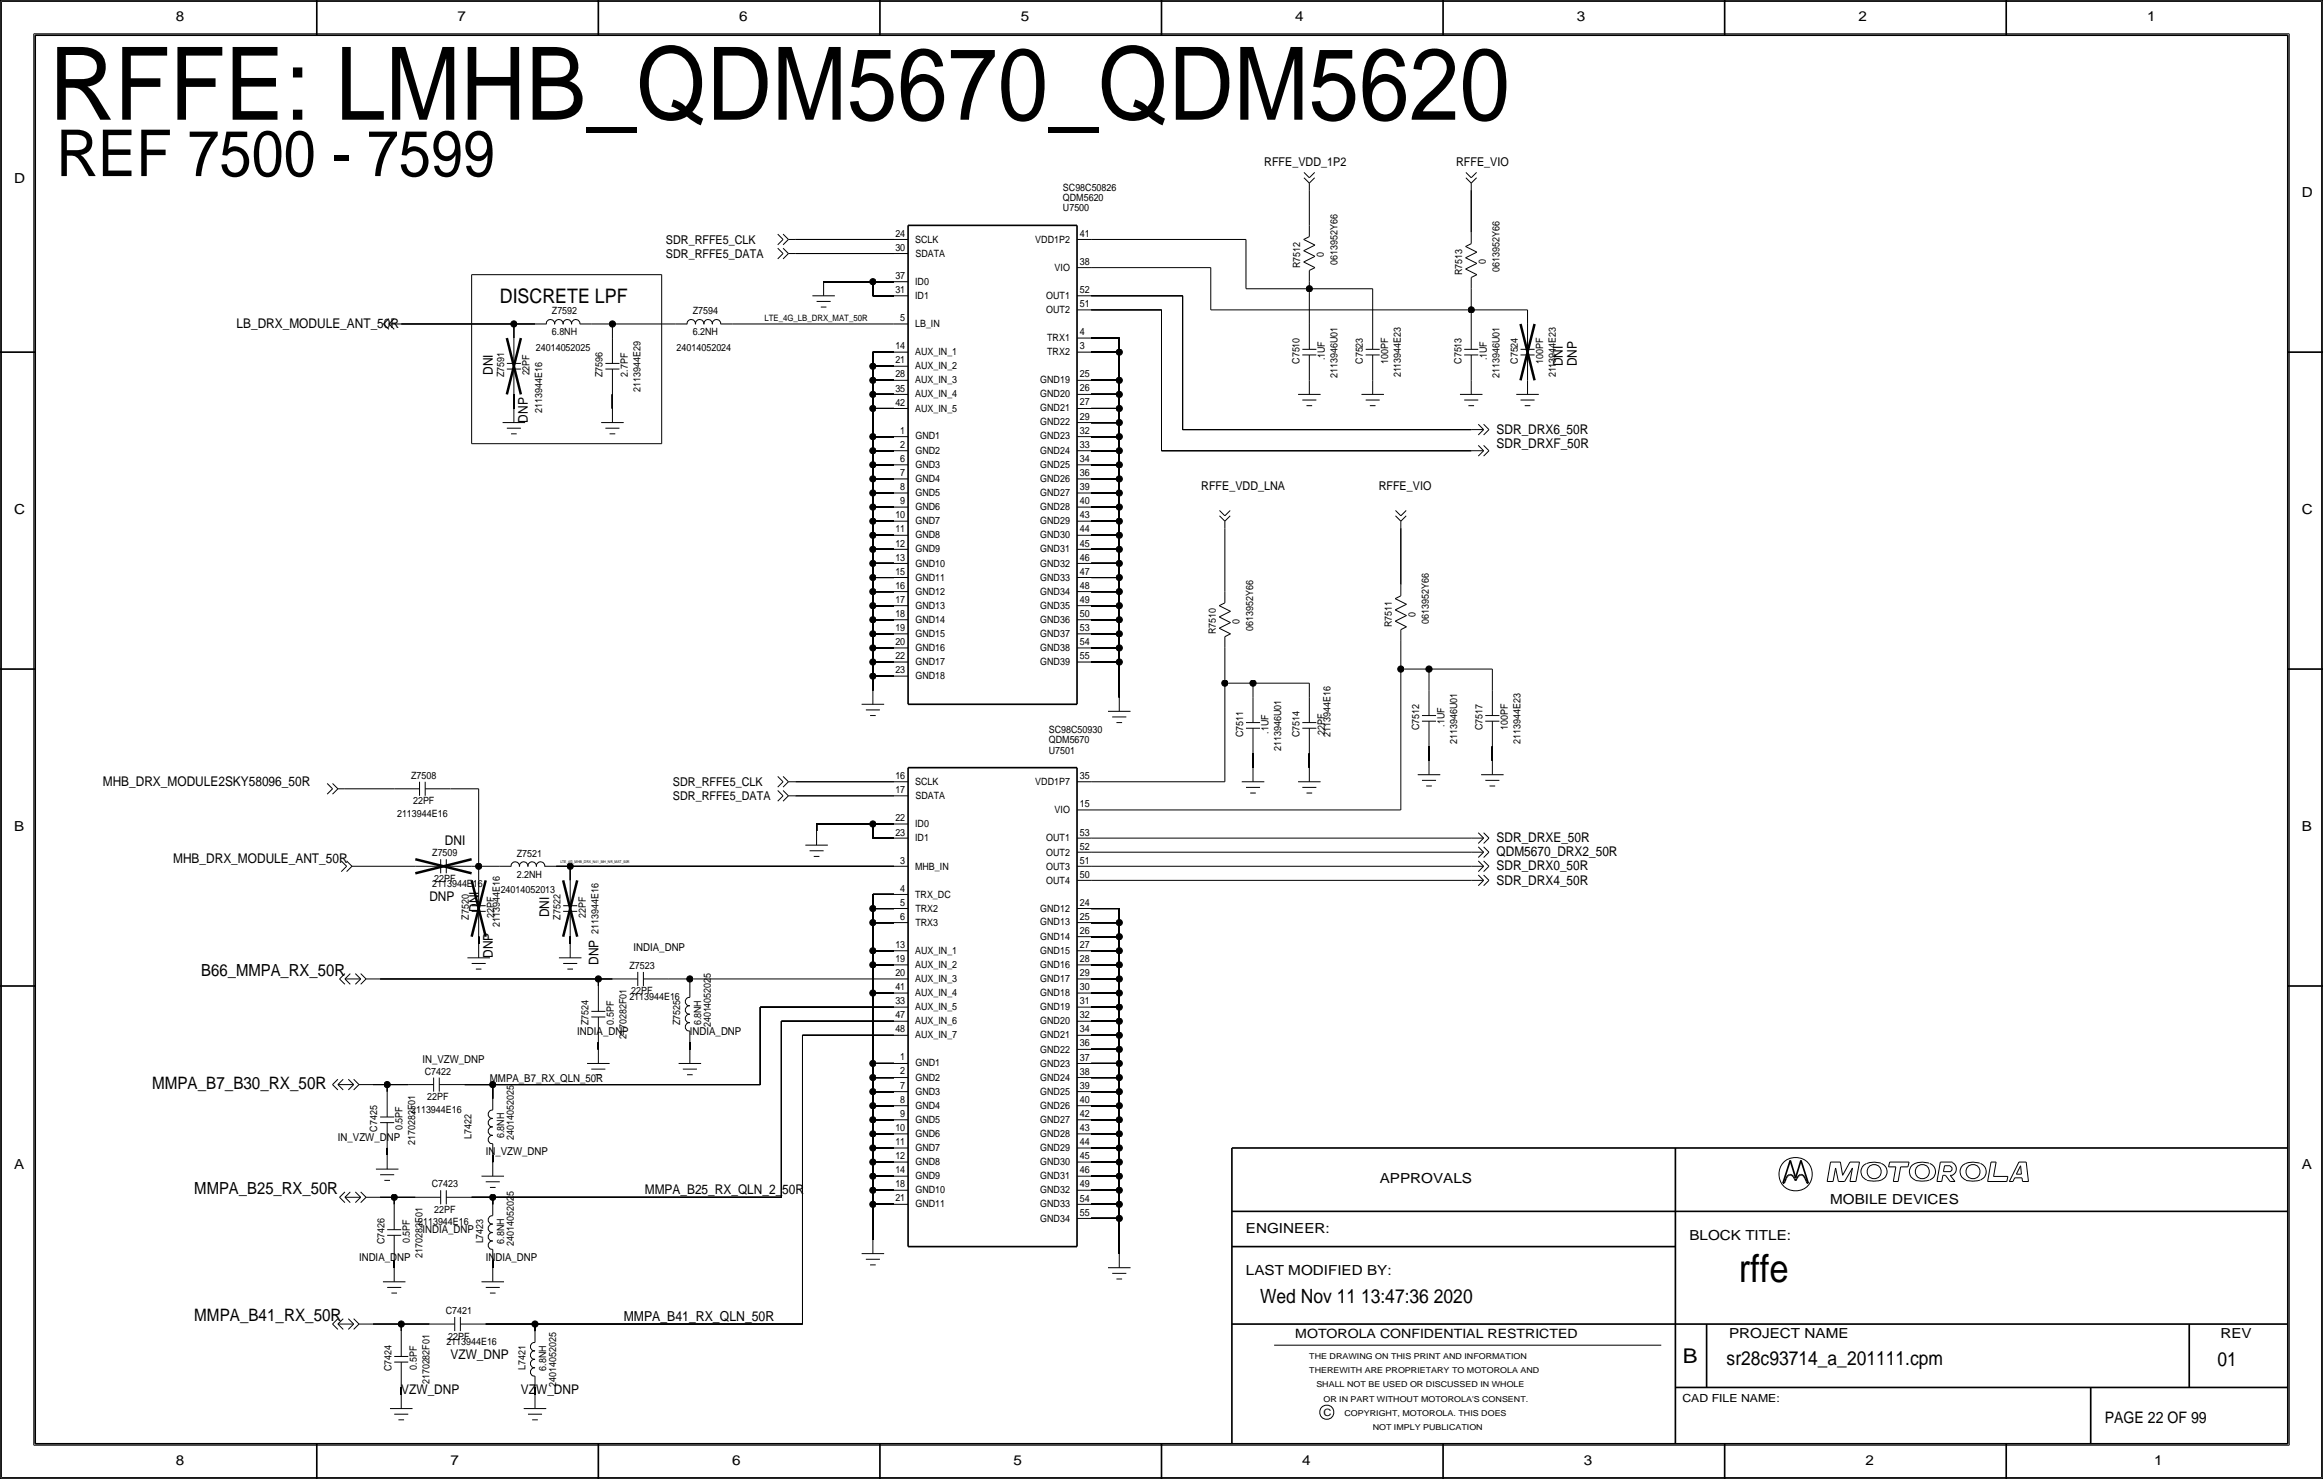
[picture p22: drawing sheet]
<svg xmlns="http://www.w3.org/2000/svg" width="419mm" height="267mm" viewBox="0 0 419 267" stroke-linecap="round" stroke-linejoin="round" font-family="sans-serif">
<defs><g id="words">
<text font-size="18.3" x="8.9" y="21.6">RFFE: LMHB_QDM5670_QDM5620</text>
<text font-size="11.7" x="10.2" y="31.8">REF 7500 - 7599</text>
<text font-size="7" x="313.7" y="231.1">rffe</text>
<text font-size="3.7" x="303.6" y="245.7">B</text>
<text font-size="3.6" x="90.2" y="54.6">DISCRETE LPF</text>
<g font-size="3.5">
<text x="227.3" y="234.9">Wed Nov 11 13:47:36 2020</text>
<text x="311.5" y="246.2">sr28c93714_a_201111.cpm</text>
<text x="400" y="246.4">01</text>
</g>
<g font-size="3.1">
<text x="27.4" y="196.3">MMPA_B7_B30_RX_50R</text>
<text x="35.1" y="238.3">MMPA_B41_RX_50R</text>
</g>
<g font-size="3">
<text x="36.3" y="176">B66_MMPA_RX_50R</text>
<text x="35.1" y="215.4">MMPA_B25_RX_50R</text>
</g>
<text font-size="2.9" x="379.7" y="256.5">PAGE 22 OF 99</text>
<g font-size="2.5">
<text x="31.7" y="3.8">8</text>
<text x="82.6" y="3.8">7</text>
<text x="133.3" y="3.8">6</text>
<text x="184.1" y="3.8">5</text>
<text x="233.7" y="3.8">4</text>
<text x="284.5" y="3.8">3</text>
<text x="335.3" y="3.8">2</text>
<text x="387.3" y="3.8">1</text>
<text x="2.5" y="33">D</text>
<text x="415.3" y="35.6">D</text>
<text x="2.5" y="92.7">C</text>
<text x="415.3" y="92.7">C</text>
<text x="2.5" y="149.9">B</text>
<text x="415.3" y="149.9">B</text>
<text x="2.5" y="210.8">A</text>
<text x="248.9" y="213.4">APPROVALS</text>
<text x="415.3" y="210.8">A</text>
<text x="330.2" y="217.2">MOBILE DEVICES</text>
<text x="224.8" y="222.2">ENGINEER:</text>
<text x="304.8" y="223.5">BLOCK TITLE:</text>
<text x="224.8" y="229.9">LAST MODIFIED BY:</text>
<text x="112.5" y="238.3">MMPA_B41_RX_QLN_50R</text>
<text x="312" y="241.2">PROJECT NAME</text>
<text x="400.6" y="241.3">REV</text>
<text x="31.7" y="264.2">8</text>
<text x="81.3" y="264.2">7</text>
<text x="132.1" y="264.2">6</text>
<text x="182.9" y="264.2">5</text>
<text x="234.9" y="264.2">4</text>
<text x="285.8" y="264.2">3</text>
<text x="336.5" y="264.2">2</text>
<text x="388.6" y="264.2">1</text>
</g>
<g font-size="2.4">
<text x="42.7" y="59.2">LB_DRX_MODULE_ANT_50R</text>
<text x="88.9" y="67.6" transform="rotate(-90 88.9 67.6)">DNI</text>
<text x="281.9" y="66" transform="rotate(-90 281.9 66)">DNI</text>
<text x="284.5" y="66" transform="rotate(-90 284.5 66)">DNP</text>
<text x="95.2" y="76.2" transform="rotate(-90 95.2 76.2)">DNP</text>
<text x="270" y="80.8">SDR_DRXF_50R</text>
<text x="270" y="78.2">SDR_DRX6_50R</text>
<text x="18.5" y="141.7">MHB_DRX_MODULE2SKY58096_50R</text>
<text x="31.2" y="155.7">MHB_DRX_MODULE_ANT_50R</text>
<text x="80.3" y="152.4">DNI</text>
<text x="270" y="154.4">QDM5670_DRX2_50R</text>
<text x="270" y="151.9">SDR_DRXE_50R</text>
<text x="270" y="159.5">SDR_DRX4_50R</text>
<text x="270" y="157">SDR_DRX0_50R</text>
<text x="77.5" y="162.6">DNP</text>
<text x="86.4" y="164.4" transform="rotate(-90 86.4 164.4)">DNI</text>
<text x="99.1" y="165.4" transform="rotate(-90 99.1 165.4)">DNI</text>
<text x="88.9" y="172.7" transform="rotate(-90 88.9 172.7)">DNP</text>
<text x="107.9" y="174" transform="rotate(-90 107.9 174)">DNP</text>
<text x="116.3" y="215.4">MMPA_B25_RX_QLN_2_50R</text>
<text x="81.3" y="245.1">VZW_DNP</text>
<text x="72.4" y="251.5">VZW_DNP</text>
<text x="94" y="251.5">VZW_DNP</text>
</g>
<text font-size="2.3" x="233.7" y="241.3">MOTOROLA CONFIDENTIAL RESTRICTED</text>
<g font-size="2.2">
<text x="228.1" y="30">RFFE_VDD_1P2</text>
<text x="262.7" y="30">RFFE_VIO</text>
<text x="120.1" y="46.5">SDR_RFFE5_DATA</text>
<text x="120.1" y="43.9">SDR_RFFE5_CLK</text>
<text x="216.7" y="88.4">RFFE_VDD_LNA</text>
<text x="248.7" y="88.4">RFFE_VIO</text>
<text x="121.4" y="141.7">SDR_RFFE5_CLK</text>
<text x="121.4" y="144.3">SDR_RFFE5_DATA</text>
</g>
<g font-size="2">
<text x="114.3" y="171.4">INDIA_DNP</text>
<text x="76.2" y="191.8">IN_VZW_DNP</text>
<text x="104.1" y="186.7">INDIA_DNP</text>
<text x="124.5" y="186.7">INDIA_DNP</text>
<text x="88.4" y="195.1">MMPA_B7_RX_QLN_50R</text>
<text x="61" y="205.7">IN_VZW_DNP</text>
<text x="87.6" y="208.3">IN_VZW_DNP</text>
<text x="64.8" y="227.3">INDIA_DNP</text>
<text x="76.2" y="222.2">INDIA_DNP</text>
<text x="87.6" y="227.3">INDIA_DNP</text>
<text x="303.5" y="252.7">CAD FILE NAME:</text>
</g>
<g font-size="1.8">
<text x="191.8" y="34.4">SC98C50826</text>
<text x="191.8" y="36.3">QDM5620</text>
<text x="191.8" y="38.1">U7500</text>
<text x="161.5" y="45.3">30</text>
<text x="161.5" y="42.7">24</text>
<text x="165.1" y="43.8">SCLK</text>
<text x="165.2" y="46.3">SDATA</text>
<text x="186.8" y="43.8">VDD1P2</text>
<text x="194.8" y="47.8">38</text>
<text x="194.8" y="42.7">41</text>
<text x="238.9" y="46.4" transform="rotate(-90 238.9 46.4)">0</text>
<text x="241.3" y="47.7" transform="rotate(-90 241.3 47.7)">0613952Y66</text>
<text x="268.1" y="47.7" transform="rotate(-90 268.1 47.7)">0</text>
<text x="161.5" y="50.3">37</text>
<text x="161.5" y="52.9">31</text>
<text x="165.1" y="54">ID1</text>
<text x="165.1" y="51.4">ID0</text>
<text x="188.7" y="53.9">OUT1</text>
<text x="190.3" y="48.9">VIO</text>
<text x="194.8" y="52.9">52</text>
<text x="234.6" y="48.3" transform="rotate(-90 234.6 48.3)">R7512</text>
<text x="263.8" y="49.6" transform="rotate(-90 263.8 49.6)">R7513</text>
<text x="270.5" y="49" transform="rotate(-90 270.5 49)">0613952Y66</text>
<text x="99.6" y="56.7">Z7592</text>
<text x="125" y="56.7">Z7594</text>
<text x="162.4" y="57.9">5</text>
<text x="165.1" y="59">LB_IN</text>
<text x="188.7" y="56.5">OUT2</text>
<text x="194.8" y="55.4">51</text>
<text x="96.7" y="63.2">24014052025</text>
<text x="99.6" y="60.5">6.8NH</text>
<text x="122.1" y="63.2">24014052024</text>
<text x="125" y="60.5">6.2NH</text>
<text x="161.5" y="65.5">21</text>
<text x="161.5" y="63">14</text>
<text x="165.1" y="64.1">AUX_IN_1</text>
<text x="188.9" y="64.1">TRX2</text>
<text x="188.9" y="61.5">TRX1</text>
<text x="194.8" y="63">3</text>
<text x="194.8" y="60.5">4</text>
<text x="234.4" y="65.6" transform="rotate(-90 234.4 65.6)">C7510</text>
<text x="239" y="65" transform="rotate(-90 239 65)">.1UF</text>
<text x="245.9" y="65.6" transform="rotate(-90 245.9 65.6)">C7523</text>
<text x="250.4" y="65.6" transform="rotate(-90 250.4 65.6)">100PF</text>
<text x="263.7" y="65.6" transform="rotate(-90 263.7 65.6)">C7513</text>
<text x="268.2" y="65" transform="rotate(-90 268.2 65)">.1UF</text>
<text x="273.8" y="65.6" transform="rotate(-90 273.8 65.6)">C7524</text>
<text x="278.4" y="65.6" transform="rotate(-90 278.4 65.6)">100PF</text>
<text x="90.9" y="68.1" transform="rotate(-90 90.9 68.1)">Z7591</text>
<text x="95.5" y="67.7" transform="rotate(-90 95.5 67.7)">22PF</text>
<text x="108.7" y="68.1" transform="rotate(-90 108.7 68.1)">Z7596</text>
<text x="113.3" y="67.9" transform="rotate(-90 113.3 67.9)">2.7PF</text>
<text x="115.6" y="70.6" transform="rotate(-90 115.6 70.6)">2113944E29</text>
<text x="161.5" y="68.1">28</text>
<text x="161.5" y="70.6">35</text>
<text x="165.1" y="71.7">AUX_IN_4</text>
<text x="165.1" y="69.1">AUX_IN_3</text>
<text x="165.1" y="66.5">AUX_IN_2</text>
<text x="187.7" y="69.1">GND19</text>
<text x="187.7" y="71.6">GND20</text>
<text x="194.8" y="68">25</text>
<text x="194.8" y="70.6">26</text>
<text x="241.3" y="68.1" transform="rotate(-90 241.3 68.1)">2113946U01</text>
<text x="252.7" y="68.1" transform="rotate(-90 252.7 68.1)">2113944E23</text>
<text x="270.5" y="68.1" transform="rotate(-90 270.5 68.1)">2113946U01</text>
<text x="280.7" y="68.1" transform="rotate(-90 280.7 68.1)">2113944E23</text>
<text x="97.8" y="74.4" transform="rotate(-90 97.8 74.4)">2113944E16</text>
<text x="161.5" y="73.2">42</text>
<text x="165.1" y="74.2">AUX_IN_5</text>
<text x="187.7" y="74.2">GND21</text>
<text x="187.7" y="76.7">GND22</text>
<text x="194.8" y="75.6">29</text>
<text x="194.8" y="73.1">27</text>
<text x="162.4" y="78.2">1</text>
<text x="162.4" y="83.3">6</text>
<text x="162.4" y="80.7">2</text>
<text x="165.2" y="79.2">GND1</text>
<text x="165.2" y="81.8">GND2</text>
<text x="187.7" y="81.8">GND24</text>
<text x="187.7" y="79.2">GND23</text>
<text x="194.8" y="80.7">33</text>
<text x="194.8" y="78.2">32</text>
<text x="194.8" y="83.3">34</text>
<text x="162.4" y="85.8">7</text>
<text x="162.4" y="88.3">8</text>
<text x="165.2" y="86.9">GND4</text>
<text x="165.2" y="84.4">GND3</text>
<text x="165.2" y="89.4">GND5</text>
<text x="187.7" y="86.9">GND26</text>
<text x="187.7" y="89.5">GND27</text>
<text x="187.7" y="84.4">GND25</text>
<text x="194.8" y="88.4">39</text>
<text x="194.8" y="85.8">36</text>
<text x="161.5" y="93.4">10</text>
<text x="162.4" y="90.9">9</text>
<text x="165.2" y="91.9">GND6</text>
<text x="165.2" y="94.5">GND7</text>
<text x="187.7" y="94.5">GND29</text>
<text x="187.7" y="92">GND28</text>
<text x="194.8" y="93.5">43</text>
<text x="194.8" y="90.9">40</text>
<text x="161.5" y="101.1">13</text>
<text x="161.5" y="98.6">12</text>
<text x="161.5" y="96">11</text>
<text x="165.2" y="97.1">GND8</text>
<text x="165.2" y="99.6">GND9</text>
<text x="187.7" y="97.1">GND30</text>
<text x="187.7" y="99.6">GND31</text>
<text x="194.8" y="96">44</text>
<text x="194.8" y="101.1">46</text>
<text x="194.8" y="98.6">45</text>
<text x="161.5" y="106.2">16</text>
<text x="161.5" y="103.6">15</text>
<text x="165.2" y="104.7">GND11</text>
<text x="165.2" y="102.2">GND10</text>
<text x="165.2" y="107.2">GND12</text>
<text x="187.7" y="104.7">GND33</text>
<text x="187.7" y="102.2">GND32</text>
<text x="187.7" y="107.2">GND34</text>
<text x="194.8" y="106.2">48</text>
<text x="194.8" y="103.6">47</text>
<text x="161.5" y="113.8">19</text>
<text x="161.5" y="111.3">18</text>
<text x="161.5" y="108.7">17</text>
<text x="165.2" y="109.8">GND13</text>
<text x="165.2" y="112.3">GND14</text>
<text x="187.7" y="112.3">GND36</text>
<text x="187.7" y="109.8">GND35</text>
<text x="194.8" y="108.7">49</text>
<text x="194.8" y="111.3">50</text>
<text x="194.8" y="113.8">53</text>
<text x="223.6" y="112.5" transform="rotate(-90 223.6 112.5)">0</text>
<text x="226.1" y="113.8" transform="rotate(-90 226.1 113.8)">0613952Y66</text>
<text x="251.1" y="113.1" transform="rotate(-90 251.1 113.1)">R7511</text>
<text x="255.4" y="111.2" transform="rotate(-90 255.4 111.2)">0</text>
<text x="257.8" y="112.5" transform="rotate(-90 257.8 112.5)">0613952Y66</text>
<text x="161.5" y="118.9">22</text>
<text x="161.5" y="116.3">20</text>
<text x="165.2" y="114.9">GND15</text>
<text x="165.2" y="119.9">GND17</text>
<text x="165.2" y="117.4">GND16</text>
<text x="187.7" y="117.4">GND38</text>
<text x="187.7" y="114.9">GND37</text>
<text x="187.7" y="119.9">GND39</text>
<text x="194.8" y="116.3">54</text>
<text x="194.8" y="118.9">55</text>
<text x="219.4" y="114.4" transform="rotate(-90 219.4 114.4)">R7510</text>
<text x="161.5" y="121.4">23</text>
<text x="165.2" y="122.5">GND18</text>
<text x="256" y="131.7" transform="rotate(-90 256 131.7)">C7512</text>
<text x="260.6" y="131" transform="rotate(-90 260.6 131)">.1UF</text>
<text x="267.5" y="131.7" transform="rotate(-90 267.5 131.7)">C7517</text>
<text x="272" y="131.7" transform="rotate(-90 272 131.7)">100PF</text>
<text x="189.2" y="135.9">U7501</text>
<text x="189.2" y="132.2">SC98C50930</text>
<text x="189.2" y="134.1">QDM5670</text>
<text x="224.3" y="132.9" transform="rotate(-90 224.3 132.9)">C7511</text>
<text x="228.9" y="132.3" transform="rotate(-90 228.9 132.3)">.1UF</text>
<text x="231.1" y="135.4" transform="rotate(-90 231.1 135.4)">2113946U01</text>
<text x="234.4" y="132.9" transform="rotate(-90 234.4 132.9)">C7514</text>
<text x="239" y="132.5" transform="rotate(-90 239 132.5)">22PF</text>
<text x="240" y="132.8" transform="rotate(-90 240 132.8)">2113944E16</text>
<text x="262.9" y="134.1" transform="rotate(-90 262.9 134.1)">2113946U01</text>
<text x="274.3" y="134.1" transform="rotate(-90 274.3 134.1)">2113944E23</text>
<text x="74.2" y="140.5">Z7508</text>
<text x="161.5" y="143.1">17</text>
<text x="161.5" y="140.5">16</text>
<text x="165.1" y="141.6">SCLK</text>
<text x="186.8" y="141.6">VDD1P7</text>
<text x="194.8" y="140.5">35</text>
<text x="71.6" y="147.3">2113944E16</text>
<text x="74.5" y="145">22PF</text>
<text x="161.5" y="148.1">22</text>
<text x="165.1" y="149.2">ID0</text>
<text x="165.2" y="144.1">SDATA</text>
<text x="190.3" y="146.7">VIO</text>
<text x="194.8" y="145.6">15</text>
<text x="78" y="154.4">Z7509</text>
<text x="93.2" y="154.5">Z7521</text>
<text x="161.5" y="150.7">23</text>
<text x="162.4" y="155.8">3</text>
<text x="165.1" y="151.7">ID1</text>
<text x="188.7" y="154.3">OUT2</text>
<text x="188.7" y="151.7">OUT1</text>
<text x="194.8" y="155.8">51</text>
<text x="194.8" y="153.2">52</text>
<text x="194.8" y="150.7">53</text>
<text x="78" y="160">2113944E16</text>
<text x="78.3" y="159">22PF</text>
<text x="90.3" y="161">24014052013</text>
<text x="93.2" y="158.2">2.2NH</text>
<text x="162.4" y="160.8">4</text>
<text x="165.1" y="156.8">MHB_IN</text>
<text x="165.1" y="161.9">TRX_DC</text>
<text x="188.7" y="156.8">OUT3</text>
<text x="188.7" y="159.4">OUT4</text>
<text x="194.8" y="158.3">50</text>
<text x="84.6" y="165.9" transform="rotate(-90 84.6 165.9)">Z7520</text>
<text x="89.2" y="165.5" transform="rotate(-90 89.2 165.5)">22PF</text>
<text x="90.2" y="167.1" transform="rotate(-90 90.2 167.1)">2113944E16</text>
<text x="101.1" y="165.9" transform="rotate(-90 101.1 165.9)">Z7522</text>
<text x="105.7" y="165.5" transform="rotate(-90 105.7 165.5)">22PF</text>
<text x="162.4" y="165.9">6</text>
<text x="162.4" y="163.4">5</text>
<text x="165.2" y="166.9">TRX3</text>
<text x="165.2" y="164.4">TRX2</text>
<text x="187.7" y="166.9">GND13</text>
<text x="187.7" y="164.4">GND12</text>
<text x="194.8" y="163.3">24</text>
<text x="194.8" y="165.9">25</text>
<text x="107.9" y="168.4" transform="rotate(-90 107.9 168.4)">2113944E16</text>
<text x="161.5" y="173.4">19</text>
<text x="161.5" y="170.9">13</text>
<text x="165.1" y="172">AUX_IN_1</text>
<text x="187.7" y="169.4">GND14</text>
<text x="187.7" y="172">GND15</text>
<text x="194.8" y="168.4">26</text>
<text x="194.8" y="170.9">27</text>
<text x="194.8" y="173.4">28</text>
<text x="113.5" y="174.8">Z7523</text>
<text x="113.9" y="179.3">22PF</text>
<text x="161.5" y="176">20</text>
<text x="161.5" y="178.5">41</text>
<text x="165.1" y="179.6">AUX_IN_4</text>
<text x="165.1" y="177">AUX_IN_3</text>
<text x="165.1" y="174.5">AUX_IN_2</text>
<text x="187.7" y="179.6">GND18</text>
<text x="187.7" y="177">GND17</text>
<text x="187.7" y="174.5">GND16</text>
<text x="194.8" y="178.5">30</text>
<text x="194.8" y="176">29</text>
<text x="106.2" y="184.9" transform="rotate(-90 106.2 184.9)">Z7524</text>
<text x="110.7" y="184.8" transform="rotate(-90 110.7 184.8)">0.5PF</text>
<text x="113.5" y="180.3">2113944E16</text>
<text x="122.7" y="184.9" transform="rotate(-90 122.7 184.9)">Z7525</text>
<text x="126.5" y="184.9" transform="rotate(-90 126.5 184.9)">6.8NH</text>
<text x="128.3" y="185.3" transform="rotate(-90 128.3 185.3)">24014052025</text>
<text x="161.5" y="183.6">47</text>
<text x="161.5" y="181.1">33</text>
<text x="165.1" y="182.2">AUX_IN_5</text>
<text x="165.1" y="184.7">AUX_IN_6</text>
<text x="187.7" y="182.2">GND19</text>
<text x="187.7" y="184.7">GND20</text>
<text x="194.8" y="181.1">31</text>
<text x="194.8" y="183.6">32</text>
<text x="113" y="187.4" transform="rotate(-90 113 187.4)">2170282F01</text>
<text x="161.5" y="186.1">48</text>
<text x="162.4" y="191.2">1</text>
<text x="165.1" y="187.2">AUX_IN_7</text>
<text x="187.7" y="187.2">GND21</text>
<text x="187.7" y="189.8">GND22</text>
<text x="194.8" y="186.1">34</text>
<text x="194.8" y="188.7">36</text>
<text x="194.8" y="191.3">37</text>
<text x="76.6" y="193.8">C7422</text>
<text x="162.4" y="193.8">2</text>
<text x="162.4" y="196.3">7</text>
<text x="165.2" y="192.3">GND1</text>
<text x="165.2" y="194.9">GND2</text>
<text x="165.2" y="197.4">GND3</text>
<text x="187.7" y="192.3">GND23</text>
<text x="187.7" y="194.9">GND24</text>
<text x="187.7" y="197.4">GND25</text>
<text x="194.8" y="193.8">38</text>
<text x="194.8" y="196.3">39</text>
<text x="72.6" y="203.8" transform="rotate(-90 72.6 203.8)">0.5PF</text>
<text x="74.2" y="200.7">2113944E16</text>
<text x="77.1" y="198.4">22PF</text>
<text x="161.5" y="204">10</text>
<text x="162.4" y="198.9">8</text>
<text x="162.4" y="201.4">9</text>
<text x="165.2" y="202.5">GND5</text>
<text x="165.2" y="200">GND4</text>
<text x="187.7" y="200">GND26</text>
<text x="187.7" y="202.5">GND27</text>
<text x="194.8" y="198.9">40</text>
<text x="194.8" y="201.4">42</text>
<text x="194.8" y="204">43</text>
<text x="68.1" y="204" transform="rotate(-90 68.1 204)">C7425</text>
<text x="74.9" y="206.4" transform="rotate(-90 74.9 206.4)">2170282F01</text>
<text x="85.1" y="205.4" transform="rotate(-90 85.1 205.4)">L7422</text>
<text x="90.9" y="205.2" transform="rotate(-90 90.9 205.2)">6.8NH</text>
<text x="92.7" y="205.6" transform="rotate(-90 92.7 205.6)">24014052025</text>
<text x="161.5" y="209">12</text>
<text x="161.5" y="206.5">11</text>
<text x="165.2" y="207.6">GND7</text>
<text x="165.2" y="205">GND6</text>
<text x="187.7" y="205">GND28</text>
<text x="187.7" y="207.6">GND29</text>
<text x="194.8" y="206.5">44</text>
<text x="194.8" y="209">45</text>
<text x="77.9" y="214.1">C7423</text>
<text x="161.5" y="214.1">18</text>
<text x="161.5" y="211.6">14</text>
<text x="165.2" y="210.1">GND8</text>
<text x="165.2" y="212.7">GND9</text>
<text x="165.2" y="215.1">GND10</text>
<text x="187.7" y="212.6">GND31</text>
<text x="187.7" y="215.2">GND32</text>
<text x="187.7" y="210.1">GND30</text>
<text x="194.8" y="211.6">46</text>
<text x="194.8" y="214.1">49</text>
<text x="75.4" y="221">2113944E16</text>
<text x="78.3" y="218.7">22PF</text>
<text x="161.5" y="216.6">21</text>
<text x="165.2" y="217.7">GND11</text>
<text x="187.7" y="220.3">GND34</text>
<text x="187.7" y="217.7">GND33</text>
<text x="194.8" y="219.2">55</text>
<text x="194.8" y="216.7">54</text>
<text x="69.3" y="224.4" transform="rotate(-90 69.3 224.4)">C7426</text>
<text x="73.9" y="224.1" transform="rotate(-90 73.9 224.1)">0.5PF</text>
<text x="76.2" y="226.8" transform="rotate(-90 76.2 226.8)">2170282F01</text>
<text x="87.2" y="224.2" transform="rotate(-90 87.2 224.2)">L7423</text>
<text x="90.9" y="224.3" transform="rotate(-90 90.9 224.3)">6.8NH</text>
<text x="92.7" y="224.6" transform="rotate(-90 92.7 224.6)">24014052025</text>
<text x="80.4" y="237">C7421</text>
<text x="80.5" y="242.6">2113944E16</text>
<text x="80.9" y="241.6">22PF</text>
<text x="70.6" y="247.2" transform="rotate(-90 70.6 247.2)">C7424</text>
<text x="75.2" y="247" transform="rotate(-90 75.2 247)">0.5PF</text>
<text x="77.5" y="249.6" transform="rotate(-90 77.5 249.6)">2170282F01</text>
<text x="94.8" y="247.1" transform="rotate(-90 94.8 247.1)">L7421</text>
<text x="98.6" y="247.1" transform="rotate(-90 98.6 247.1)">6.8NH</text>
<text x="100.3" y="250" transform="rotate(-90 100.3 250)">24014052025</text>
<text x="238.8" y="255.3">C</text>
</g>
<text font-size="1.6" x="137.9" y="57.9">LTE_4G_LB_DRX_MAT_50R</text>
<g font-size="1.5">
<text x="236.2" y="245.1">THE DRAWING ON THIS PRINT AND INFORMATION</text>
<text x="236.2" y="247.6">THEREWITH ARE PROPRIETARY TO MOTOROLA AND</text>
<text x="237.5" y="250.2">SHALL NOT BE USED OR DISCUSSED IN WHOLE</text>
<text x="238.8" y="252.7">OR IN PART WITHOUT MOTOROLA'S CONSENT.</text>
<text x="242.6" y="255.3">COPYRIGHT, MOTOROLA. THIS DOES</text>
<text x="247.6" y="257.8">NOT IMPLY PUBLICATION</text>
</g>
<text font-size=".7" x="101.1" y="155.7">LTE_4G_MHB_DRX_N41_MH_NR_MAT_50R</text>
</g></defs>
<!-- layer: Nets -->
<g fill="none" stroke="#000" stroke-width=".18">
<path d="M236.2 34.3v6.3zM265.4 34.3v7.6zM72.4 58.4h20.3zM85.1 49.5v30.5zM85.1 49.5h34.3zM92.7 58.4v2.6zM92.7 58.4h3.8zM106.7 58.4h3.8zM110.5 58.4v2.6zM110.5 58.4h11.4zM119.4 49.5v30.5zM132.1 58.4h29.2z"/>
<path d="M143.5 43.2h17.8zM143.5 45.7h17.8zM148.6 50.8h8.9zM157.5 50.8v2.5zM157.5 50.8h3.8zM157.5 53.3h3.8zM196.8 43.2h28zM196.8 48.3h21.6zM196.8 55.9h12.7zM196.8 53.3h16.6zM209.5 55.9v25.4zM213.4 53.3v24.2z"/>
<path d="M218.4 48.3v7.6zM218.4 55.9h47zM224.8 43.2v8.9zM224.8 52.1h11.4zM236.2 50.8v1.3zM236.2 52.1v6.3zM236.2 52.1h11.4zM247.6 52.1v6.3zM265.4 55.9v2.5zM265.4 52.1v3.8zM265.4 55.9h10.2zM275.6 55.9v2.5z"/>
<path d="M92.7 71.1v2.6zM110.5 71.1v2.6zM157.5 63.5v2.5zM157.5 66v2.6zM157.5 68.6v2.5zM157.5 71.1v2.6zM157.5 73.7v5zM157.5 78.7v2.6zM157.5 63.5h3.8zM157.5 66h3.8zM157.5 68.6h3.8zM157.5 71.1h3.8z"/>
<path d="M157.5 73.7h3.8zM157.5 78.7h3.8zM196.8 63.5h5.1zM196.8 68.6h5.1zM196.8 71.1h5.1zM196.8 73.7h5.1zM196.8 76.2h5.1zM196.8 78.7h5.1zM196.9 61h5zM201.9 61v2.5zM201.9 63.5v5.1zM201.9 68.6v2.5z"/>
<path d="M201.9 71.1v2.6zM201.9 73.7v2.5zM201.9 76.2v2.5zM201.9 78.7v2.6zM213.4 77.5h52zM85.1 80h34.3zM157.5 81.3v2.5zM157.5 83.8v2.6zM157.5 86.4v2.5zM157.5 88.9v2.5zM157.5 91.4v2.6zM157.5 94v2.5z"/>
<path d="M157.5 96.5v2.6zM157.5 99.1v2.5zM157.5 81.3h3.8zM157.5 83.8h3.8zM157.5 86.4h3.8zM157.5 88.9h3.8zM157.5 91.4h3.8zM157.5 94h3.8zM157.5 96.5h3.8zM157.5 99.1h3.8zM196.8 81.3h5.1zM196.8 83.8h5.1z"/>
<path d="M196.8 86.4h5.1zM196.8 88.9h5.1zM196.8 91.4h5.1zM196.8 94h5.1zM196.8 96.5h5.1zM196.8 99.1h5.1zM201.9 81.3v2.5zM201.9 83.8v2.6zM201.9 86.4v2.5zM201.9 88.9v2.5zM201.9 91.4v2.6zM201.9 94v2.5z"/>
<path d="M201.9 96.5v2.6zM201.9 99.1v2.5zM209.5 81.3h55.9zM221 95.2v11.5zM252.7 95.2v10.2zM157.5 101.6v2.5zM157.5 104.1v2.6zM157.5 106.7v2.5zM157.5 109.2v2.6zM157.5 111.8v2.5zM157.5 114.3v2.5zM157.5 116.8v2.6z"/>
<path d="M157.5 119.4v2.5zM157.5 101.6h3.8zM157.5 104.1h3.8zM157.5 106.7h3.8zM157.5 109.2h3.8zM157.5 111.8h3.8zM157.5 114.3h3.8zM157.5 116.8h3.8zM157.5 119.4h3.8zM196.8 101.6h5.1zM196.8 104.1h5.1zM196.8 106.7h5.1z"/>
<path d="M196.8 109.2h5.1zM196.8 119.4h5.1zM196.8 111.8h5.1zM196.8 114.3h5.1zM196.8 116.8h5.1zM201.9 101.6v2.5zM201.9 104.1v2.6zM201.9 106.7v2.5zM201.9 119.4v6.3zM201.9 109.2v2.6zM201.9 111.8v2.5zM201.9 116.8v2.6z"/>
<path d="M201.9 114.3v2.5zM221 116.8v6.4zM252.7 115.6v5zM157.5 121.9v2.6zM157.5 121.9h3.8zM221 123.2v17.8zM221 123.2h5.1zM226.1 135.9v2.5zM226.1 123.2v2.5zM226.1 123.2h10.1zM236.2 135.9v2.5zM236.2 123.2v2.5z"/>
<path d="M252.7 120.7v25.4zM252.7 120.7h5.1zM257.8 134.6v2.6zM257.8 120.7v3.8zM257.8 120.7h11.4zM269.2 134.6v2.6zM269.2 120.7v3.8zM62.2 142.2h8.9zM64.8 156.2h10.1zM81.3 142.2h5.1zM85.1 156.2h1.3zM86.4 156.2v2.6z"/>
<path d="M86.4 142.2v14zM86.4 156.2h3.8zM100.3 156.2h2.6zM102.9 156.2v2.6zM102.9 156.2h58.4zM143.5 141h17.8zM143.5 143.5h17.8zM147.3 148.6v1.3zM147.3 148.6h10.2zM157.5 148.6v2.5zM157.5 148.6h3.8zM157.5 151.1h3.8z"/>
<path d="M196.8 146.1h55.9zM196.8 141h24.2zM196.8 151.1h68.6zM196.8 153.7h68.6zM196.8 156.2h68.6zM196.8 158.8h68.6zM68.6 176.5h39.3zM86.4 168.9v1.3zM102.9 168.9v1.3zM107.9 176.5v1.3zM108 176.5h2.5zM120.7 176.5h3.8z"/>
<path d="M124.5 176.5v1.3zM124.5 176.5h36.8zM157.5 161.3v2.5zM157.5 163.8v2.6zM157.5 166.4v5zM157.5 179.1v12.7zM157.5 174v5.1zM157.5 171.4v2.6zM157.5 161.3h3.8zM157.5 163.8h3.8zM157.5 166.4h3.8zM157.5 171.4h3.8z"/>
<path d="M157.5 179.1h3.8zM157.5 174h3.8zM196.8 179.1h5.1zM196.8 163.8h5.1zM196.8 176.5h5.1zM196.8 174h5.1zM196.8 166.4h5.1zM196.8 168.9h5.1zM196.8 171.4h5.1zM201.9 179.1v2.5zM201.9 176.5v2.6zM201.9 174v2.5z"/>
<path d="M201.9 163.8v2.6zM201.9 166.4v2.5zM201.9 171.5v2.5zM201.9 168.9v2.5zM67.3 195.6h2.5zM69.8 195.6v1.2zM69.9 195.6h3.8zM83.8 195.6h5.1zM88.9 195.6v2.5zM88.9 195.6h48.3zM107.9 188v1.2zM124.5 188v1.2z"/>
<path d="M137.2 181.6v14zM137.2 181.6h24.1zM141 184.1v31.8zM141 184.1h20.3zM144.8 186.7v52.1zM144.8 186.7h16.5zM157.5 199.4v2.5zM157.5 196.9v2.5zM157.5 194.3v2.5zM157.5 191.8v2.5zM157.5 199.4h3.8zM157.5 196.8h3.8z"/>
<path d="M157.5 194.3h3.8zM157.5 191.8h3.8zM196.8 199.4h5.1zM196.8 196.8h5.1zM196.8 194.3h5.1zM196.8 191.8h5.1zM196.8 189.2h5.1zM196.8 186.7h5.1zM196.8 184.1h5.1zM196.8 181.6h5.1zM201.9 199.4v2.5zM201.9 196.9v2.5z"/>
<path d="M201.9 194.3v2.5zM201.9 191.8v2.5zM201.9 189.2v2.6zM201.9 186.7v2.5zM201.9 184.2v2.5zM201.9 181.6v2.5zM68.6 215.9h2.5zM69.8 207v1.3zM71.1 215.9v1.3zM71.1 215.9h3.8zM85.1 215.9h3.8zM88.9 208.3v1.2z"/>
<path d="M88.9 215.9v1.3zM88.9 215.9h52.1zM157.5 217.2v6.3zM157.5 214.6v2.6zM157.5 212.1v2.5zM157.5 209.6v2.5zM157.5 209.6h3.8zM157.5 207v2.6zM157.5 204.5v2.5zM157.5 201.9v2.6zM157.5 217.2h3.8zM157.5 214.6h3.8z"/>
<path d="M157.5 212.1h3.8zM157.5 207h3.8zM157.5 204.5h3.8zM157.5 201.9h3.8zM196.8 219.7h5.1zM196.8 217.2h5.1zM196.8 214.6h5.1zM196.8 212.1h5.1zM196.8 209.6h5.1zM196.8 207h5.1zM196.8 204.5h5.1zM196.8 201.9h5.1z"/>
<path d="M201.9 219.7v6.4zM201.9 217.2v2.5zM201.9 214.6v2.6zM201.9 212.1v2.5zM201.9 209.6v2.5zM201.9 207v2.6zM201.9 204.5v2.5zM201.9 201.9v2.6zM67.3 238.8h5.1zM71.1 227.3v1.3zM72.4 238.8v1.2zM72.4 238.8h5.1z"/>
<path d="M87.6 238.8h8.9zM88.9 227.3v1.3zM96.5 238.8v1.2zM96.5 238.8h48.3zM72.4 250.2v1.3zM96.5 250.2v1.3z"/>
</g>
<g fill="#000" stroke="#000" stroke-width=".18">
<circle cx="92.7" cy="58.4" r=".56"/>
<circle cx="110.5" cy="58.4" r=".56"/>
<circle cx="157.5" cy="50.8" r=".56"/>
<circle cx="236.2" cy="52.1" r=".56"/>
<circle cx="265.4" cy="55.9" r=".56"/>
<circle cx="157.5" cy="66" r=".56"/>
<circle cx="157.5" cy="73.7" r=".56"/>
<circle cx="157.5" cy="71.1" r=".56"/>
<circle cx="157.5" cy="68.6" r=".56"/>
<circle cx="157.5" cy="78.7" r=".56"/>
<circle cx="201.9" cy="63.5" r=".56"/>
<circle cx="201.9" cy="71.1" r=".56"/>
<circle cx="201.9" cy="73.7" r=".56"/>
<circle cx="201.9" cy="68.6" r=".56"/>
<circle cx="201.9" cy="78.7" r=".56"/>
<circle cx="201.9" cy="76.2" r=".56"/>
<circle cx="157.5" cy="86.4" r=".56"/>
<circle cx="157.5" cy="81.3" r=".56"/>
<circle cx="157.5" cy="96.5" r=".56"/>
<circle cx="157.5" cy="88.9" r=".56"/>
<circle cx="157.5" cy="99.1" r=".56"/>
<circle cx="157.5" cy="83.8" r=".56"/>
<circle cx="157.5" cy="91.4" r=".56"/>
<circle cx="157.5" cy="94" r=".56"/>
<circle cx="201.9" cy="94" r=".56"/>
<circle cx="201.9" cy="81.3" r=".56"/>
<circle cx="201.9" cy="99.1" r=".56"/>
<circle cx="201.9" cy="96.5" r=".56"/>
<circle cx="201.9" cy="86.4" r=".56"/>
<circle cx="201.9" cy="83.8" r=".56"/>
<circle cx="201.9" cy="91.4" r=".56"/>
<circle cx="201.9" cy="88.9" r=".56"/>
<circle cx="157.5" cy="109.2" r=".56"/>
<circle cx="157.5" cy="104.1" r=".56"/>
<circle cx="157.5" cy="101.6" r=".56"/>
<circle cx="157.5" cy="106.7" r=".56"/>
<circle cx="157.5" cy="119.4" r=".56"/>
<circle cx="157.5" cy="111.8" r=".56"/>
<circle cx="157.5" cy="116.8" r=".56"/>
<circle cx="157.5" cy="114.3" r=".56"/>
<circle cx="201.9" cy="116.8" r=".56"/>
<circle cx="201.9" cy="104.1" r=".56"/>
<circle cx="201.9" cy="111.8" r=".56"/>
<circle cx="201.9" cy="101.6" r=".56"/>
<circle cx="201.9" cy="119.4" r=".56"/>
<circle cx="201.9" cy="114.3" r=".56"/>
<circle cx="201.9" cy="109.2" r=".56"/>
<circle cx="201.9" cy="106.7" r=".56"/>
<circle cx="157.5" cy="121.9" r=".56"/>
<circle cx="221" cy="123.2" r=".56"/>
<circle cx="226.1" cy="123.2" r=".56"/>
<circle cx="252.7" cy="120.6" r=".56"/>
<circle cx="257.8" cy="120.6" r=".56"/>
<circle cx="86.4" cy="156.2" r=".56"/>
<circle cx="102.9" cy="156.2" r=".56"/>
<circle cx="157.5" cy="148.6" r=".56"/>
<circle cx="107.9" cy="176.5" r=".56"/>
<circle cx="124.5" cy="176.5" r=".56"/>
<circle cx="157.5" cy="171.4" r=".56"/>
<circle cx="157.5" cy="166.4" r=".56"/>
<circle cx="157.5" cy="174" r=".56"/>
<circle cx="157.5" cy="163.8" r=".56"/>
<circle cx="157.5" cy="179.1" r=".56"/>
<circle cx="201.9" cy="166.4" r=".56"/>
<circle cx="201.9" cy="171.4" r=".56"/>
<circle cx="201.9" cy="174" r=".56"/>
<circle cx="201.9" cy="176.5" r=".56"/>
<circle cx="201.9" cy="168.9" r=".56"/>
<circle cx="201.9" cy="179.1" r=".56"/>
<circle cx="69.9" cy="195.6" r=".56"/>
<circle cx="88.9" cy="195.6" r=".56"/>
<circle cx="157.5" cy="196.8" r=".56"/>
<circle cx="157.5" cy="194.3" r=".56"/>
<circle cx="157.5" cy="199.4" r=".56"/>
<circle cx="157.5" cy="191.8" r=".56"/>
<circle cx="201.9" cy="194.3" r=".56"/>
<circle cx="201.9" cy="196.8" r=".56"/>
<circle cx="201.9" cy="184.1" r=".56"/>
<circle cx="201.9" cy="191.8" r=".56"/>
<circle cx="201.9" cy="181.6" r=".56"/>
<circle cx="201.9" cy="199.4" r=".56"/>
<circle cx="201.9" cy="186.7" r=".56"/>
<circle cx="201.9" cy="189.2" r=".56"/>
<circle cx="71.1" cy="215.9" r=".56"/>
<circle cx="88.9" cy="215.9" r=".56"/>
<circle cx="157.5" cy="212.1" r=".56"/>
<circle cx="157.5" cy="209.5" r=".56"/>
<circle cx="157.5" cy="201.9" r=".56"/>
<circle cx="157.5" cy="204.5" r=".56"/>
<circle cx="157.5" cy="214.6" r=".56"/>
<circle cx="157.5" cy="207" r=".56"/>
<circle cx="157.5" cy="217.2" r=".56"/>
<circle cx="201.9" cy="209.5" r=".56"/>
<circle cx="201.9" cy="204.5" r=".56"/>
<circle cx="201.9" cy="201.9" r=".56"/>
<circle cx="201.9" cy="219.7" r=".56"/>
<circle cx="201.9" cy="207" r=".56"/>
<circle cx="201.9" cy="217.2" r=".56"/>
<circle cx="201.9" cy="212.1" r=".56"/>
<circle cx="201.9" cy="214.6" r=".56"/>
<circle cx="72.4" cy="238.8" r=".56"/>
<circle cx="96.5" cy="238.8" r=".56"/>
</g>
<!-- layer: Components -->
<g fill="none" stroke="#000" stroke-width=".18">
<path d="M235.3 31.1l.9 1zM235.3 32.1l.9 .9zM236.2 32.1l1-1zM236.2 33l1-.9zM236.2 33v1.3zM264.5 31.1l.9 1zM264.5 32.1l.9 .9zM265.4 32.1l1-1zM265.4 33l1-.9zM265.4 33v1.3zM69.2 58.4l1 1zM69.2 58.4l1-.9z"/>
<path d="M70.2 58.4l.9 1zM70.2 58.4h2.2zM71.1 57.5l-.9 .9zM96.5 58.4h2.1zM98.6 58.5a.75 .75 0 0 1 .7-.9 .75 .75 0 0 1 .7 .9M100.1 58.5a.75 .75 0 0 1 .7-.9 .75 .75 0 0 1 .7 .9M101.6 58.5a.75 .75 0 0 1 .7-.9 .75 .75 0 0 1 .8 .9M103.1 58.5a.75 .75 0 0 1 .8-.9 .75 .75 0 0 1 .7 .9M104.6 58.4h2.1zM121.9 58.4h2.1zM124 58.5a.75 .75 0 0 1 .7-.9 .75 .75 0 0 1 .7 .9M125.5 58.5a.75 .75 0 0 1 .7-.9 .75 .75 0 0 1 .7 .9"/>
<path d="M127 58.5a.75 .75 0 0 1 .7-.9 .75 .75 0 0 1 .8 .9M128.5 58.5a.75 .75 0 0 1 .8-.9 .75 .75 0 0 1 .7 .9M130 58.4h2.1zM140.3 42.2l1 1zM140.3 44.8l1 .9zM141.3 43.2l-1 .9zM141.3 42.2l.9 1zM141.3 45.7l-1 1zM141.3 44.8l.9 .9zM142.2 43.2l-.9 .9zM142.2 43.2h1.3zM142.2 45.7l-.9 1z"/>
<path d="M142.2 45.7h1.3zM146.6 53.3h4zM147.3 54.4h2.6zM148.1 55.4h1zM148.6 50.8v2.5zM161.3 50.8h2.5zM161.3 53.3h2.5zM161.3 45.7h2.5zM161.3 43.2h2.5zM161.3 58.4h2.5zM194.3 53.3h2.5zM194.3 55.9h2.5z"/>
<path d="M194.3 43.2h2.5zM194.3 48.3h2.5zM235.2 43.2l1-.5zM235.2 45.2l2-1zM235.2 45.2l2 1zM235.2 47.2l2 1.1zM235.2 43.2l2 1zM235.2 47.2l2-1zM236.2 48.8v2zM236.2 40.6v2.1zM236.2 58.4v4.6zM236.2 48.8l1-.5z"/>
<path d="M247.6 58.4v4.6zM264.4 44.5l1-.6zM264.4 46.5l2-1zM264.4 46.5l2 1zM264.4 48.5l2 1zM264.4 44.5l2 1zM264.4 48.5l2-1zM265.4 50v2.1zM265.4 41.9v2zM265.4 58.4v4.6zM265.4 50l1-.5zM275.6 58.4v4.6z"/>
<path d="M90.7 76.2h4zM91.4 66.5h2.6zM91.4 77.2h2.6zM91.4 65.5h2.6zM92.2 78.2h1zM92.7 73.7v2.5zM92.7 66.5v4.6zM92.7 61v4.5zM108.5 76.2h4zM109.2 66.5h2.6zM109.2 65.5h2.6zM109.2 77.2h2.6z"/>
<path d="M110 78.2h1zM110.5 66.5v4.6zM110.5 61v4.5zM110.5 73.7v2.5zM161.3 73.7h2.5zM161.3 71.1h2.5zM161.3 68.6h2.5zM161.3 66h2.5zM161.3 63.5h2.5zM161.3 78.7h2.5zM194.3 78.7h2.5zM194.3 76.2h2.5z"/>
<path d="M194.3 73.7h2.5zM194.3 71.1h2.5zM194.3 68.6h2.5zM194.3 61h2.5zM194.3 63.5h2.5zM234.2 71.1h4.1zM234.9 64h2.6zM235 72.1h2.5zM235 63h2.5zM235.7 73.2h1zM236.2 68.6v2.5zM236.2 64v4.6z"/>
<path d="M245.6 71.1h4.1zM246.4 64h2.5zM246.4 72.1h2.5zM246.4 63h2.5zM247.1 73.2h1.1zM247.6 68.6v2.5zM247.6 64v4.6zM263.4 71.1h4.1zM264.2 64h2.5zM264.2 63h2.5zM264.2 72.1h2.5zM264.9 73.2h1z"/>
<path d="M265.4 77.5h2.3zM265.4 64v4.6zM265.4 68.6v2.5zM266.7 76.5l1 1zM266.7 78.4l1-.9zM267.7 76.5l.9 1zM267.7 78.4l.9-.9zM273.6 71.1h4zM274.3 64h2.6zM274.3 72.1h2.6zM274.3 63h2.6zM275.1 73.2h1z"/>
<path d="M275.6 68.6v2.5zM275.6 64v4.6zM161.3 99.1h2.5zM161.3 96.5h2.5zM161.3 94h2.5zM161.3 91.4h2.5zM161.3 88.9h2.5zM161.3 86.4h2.5zM161.3 83.8h2.5zM161.3 81.3h2.5zM194.3 99.1h2.5zM194.3 96.5h2.5z"/>
<path d="M194.3 94h2.5zM194.3 91.4h2.5zM194.3 88.9h2.5zM194.3 86.4h2.5zM194.3 83.8h2.5zM194.3 81.3h2.5zM220 92l1 1zM220 93l1 1zM221 93l.9-1zM221 94l.9-1zM221 94v1.2zM251.8 92l.9 1z"/>
<path d="M251.8 93l.9 1zM252.7 93l1-1zM252.7 94l1-1zM252.7 94v1.2zM265.4 81.3h2.3zM266.7 80.3l1 1zM266.7 82.2l1-.9zM267.7 80.3l.9 1zM267.7 82.2l.9-.9zM161.3 119.4h2.5zM161.3 116.8h2.5zM161.3 114.3h2.5z"/>
<path d="M161.3 111.8h2.5zM161.3 109.2h2.5zM161.3 106.7h2.5zM161.3 104.1h2.5zM161.3 101.6h2.5zM194.3 119.4h2.5zM194.3 116.8h2.5zM194.3 114.3h2.5zM194.3 111.8h2.5zM194.3 109.2h2.5zM194.3 106.7h2.5zM194.3 104.1h2.5z"/>
<path d="M194.3 101.6h2.5zM220 109.2l1-.5zM220 111.3l2-1.1zM220 111.3l2 1zM220 113.3l2 1zM220 109.2l2 1zM220 113.3l2-1zM221 114.8v2zM221 106.7v2zM221 114.8l1-.5zM251.7 108l1-.6zM251.7 110l2-1z"/>
<path d="M251.7 110l2 1zM251.7 112l2 1zM251.7 108l2 1zM251.7 112l2-1zM252.7 113.5v2.1zM252.7 105.4v2zM252.7 113.5l1-.5zM155.4 127h4.1zM156.2 128h2.5zM157 129h1zM157.5 124.5v2.5zM161.3 121.9h2.5z"/>
<path d="M199.9 128.3h4.1zM200.7 129.3h2.5zM201.4 130.3h1zM201.9 125.7v2.6zM224.8 131.3h2.5zM224.8 130.3h2.5zM226.1 138.4v2.6zM226.1 131.3v4.6zM226.1 125.7v4.6zM234.9 131.3h2.6zM235 130.3h2.5zM236.2 138.4v2.6z"/>
<path d="M236.2 131.3v4.6zM236.2 125.7v4.6zM255.8 139.7h4zM256.5 130h2.6zM256.5 129h2.6zM257.8 130v4.6zM257.8 124.5v4.5zM257.8 137.2v2.5zM267.2 139.7h4.1zM268 130h2.5zM268 129h2.5zM269.2 137.2v2.5z"/>
<path d="M269.2 130v4.6zM269.2 124.5v4.5zM59 141.3l1 .9zM60 142.2l-1 1zM60 141.3l1 .9zM61 142.2l-1 1zM61 142.2h1.2zM61.6 155.2l.9 1zM62.5 157.2l1-1zM62.5 156.2l-.9 1zM62.5 155.2l1 1zM63.5 156.2h1.3z"/>
<path d="M71.1 142.2h4.6zM74.9 156.2h4.6zM75.7 141v2.5zM76.7 142.2h4.6zM76.7 141v2.5zM79.5 154.9v2.6zM80.5 156.2h4.6zM80.5 154.9v2.6zM86.4 158.7v4.6zM90.2 156.2h2zM92.2 156.3a.75 .75 0 0 1 .7-.9 .75 .75 0 0 1 .8 .9M93.7 156.3a.75 .75 0 0 1 .8-.9 .75 .75 0 0 1 .7 .9"/>
<path d="M95.2 156.3a.75 .75 0 0 1 .8-.9 .75 .75 0 0 1 .7 .9M96.8 156.3a.75 .75 0 0 1 .7-.9 .75 .75 0 0 1 .7 .9M98.3 156.2h2zM102.9 158.7v4.6zM140.3 142.5l1 1zM140.3 140l1 1zM141.3 143.5l-1 1zM141.3 142.5l.9 1zM141.3 141l-1 .9zM141.3 140l.9 1zM142.2 143.5l-.9 1zM142.2 143.5h1.3z"/>
<path d="M142.2 141l-.9 .9zM142.2 141h1.3zM145.3 152.4h4.1zM146.1 153.4h2.5zM146.8 154.4h1zM147.3 149.9v2.5zM161.3 143.5h2.5zM161.3 141h2.5zM161.3 156.2h2.5zM161.3 151.1h2.5zM161.3 148.6h2.5zM194.3 146.1h2.5z"/>
<path d="M194.3 141h2.5zM194.3 158.8h2.5zM194.3 156.2h2.5zM194.3 153.7h2.5zM194.3 151.1h2.5zM224 141h4.1zM224.8 142h2.5zM225.6 143h1zM234.2 141h4.1zM235 142h2.5zM235.7 143h1zM256.5 140.7h2.6z"/>
<path d="M257.3 141.7h1zM265.4 156.2h2.3zM265.4 158.8h2.3zM265.4 153.7h2.3zM265.4 151.1h2.3zM266.7 155.2l1 1zM266.7 157.8l1 1zM266.7 152.7l1 1zM266.7 150.2l1 .9zM266.7 157.2l1-1zM266.7 159.7l1-1zM266.7 154.6l1-.9z"/>
<path d="M266.7 152.1l1-1zM267.7 155.2l.9 1zM267.7 157.8l.9 1zM267.7 152.7l.9 1zM267.7 150.2l.9 .9zM267.7 157.2l.9-1zM267.7 159.7l.9-1zM267.7 154.6l.9-.9zM267.7 152.1l.9-1zM268 140.7h2.5zM268.7 141.7h1zM61.3 176.5l.9 1z"/>
<path d="M61.3 176.5l.9-.9zM62.2 176.5l1 1zM62.2 176.5l1-.9zM62.2 176.5h2.9zM64.1 175.6l1 .9zM64.1 177.5l1-1zM65.1 175.6l.9 .9zM65.1 177.5l.9-1zM66 176.5h2.6zM84.3 172.7h4.1zM85.1 164.3h2.5zM85.1 173.7h2.5z"/>
<path d="M85.1 163.3h2.5zM85.9 174.8h1zM86.4 170.2v2.5zM86.4 164.3v4.6zM100.8 172.7h4.1zM101.6 164.3h2.5zM101.6 163.3h2.5zM101.6 173.7h2.5zM102.4 174.8h1zM102.9 164.3v4.6zM102.9 170.2v2.5zM107.9 177.8v4.6z"/>
<path d="M110.5 176.5h4.6zM115.1 175.3v2.5zM116.1 176.5h4.6zM116.1 175.3v2.5zM124.5 177.8v2zM124.5 179.9a.74 .74 0 0 0-.9 .7 .74 .74 0 0 0 .9 .8M161.3 166.4h2.5zM161.3 163.8h2.5zM161.3 161.3h2.5zM161.3 179.1h2.5zM161.3 176.5h2.5zM161.3 174h2.5z"/>
<path d="M161.3 171.4h2.5zM194.3 179.1h2.5zM194.3 176.5h2.5zM194.3 174h2.5zM194.3 171.4h2.5zM194.3 168.9h2.5zM194.3 166.4h2.5zM194.3 163.8h2.5zM60 195.6l1 .9zM60 195.6l1-1zM61 195.6l.9 .9zM61 195.6l.9-1z"/>
<path d="M61 195.6h2.8zM62.8 194.6l1 1zM62.8 196.5l1-.9zM63.8 194.6l1 1zM63.8 196.5l1-.9zM64.8 195.6h2.5zM69.8 196.9v4.5zM73.7 195.6h4.5zM78.2 194.3v2.5zM79.2 195.6h4.6zM79.2 194.3v2.5zM88.9 198.1v2.1z"/>
<path d="M105.9 191.8h4.1zM106.7 183.4h2.5zM106.7 192.8h2.5zM106.7 182.4h2.5zM107.4 193.8h1.1zM107.9 189.2v2.6zM107.9 183.4v4.6zM122.4 191.8h4.1zM123.2 192.8h2.5zM124 193.8h1zM124.5 189.2v2.6zM124.5 185.9v2.1z"/>
<path d="M124.5 181.4a.74 .74 0 0 0-.9 .7 .74 .74 0 0 0 .9 .8M124.5 184.5a.74 .74 0 0 0-.9 .7 .74 .74 0 0 0 .9 .7M124.5 182.9a.74 .74 0 0 0-.9 .8 .74 .74 0 0 0 .9 .7M161.3 199.4h2.5zM161.3 196.8h2.5zM161.3 194.3h2.5zM161.3 191.8h2.5zM161.3 186.7h2.5zM161.3 184.1h2.5zM161.3 181.6h2.5zM194.3 199.4h2.5zM194.3 196.8h2.5z"/>
<path d="M194.3 194.3h2.5zM194.3 191.8h2.5zM194.3 189.2h2.5zM194.3 186.7h2.5zM194.3 184.1h2.5zM194.3 181.6h2.5zM61.3 215.9l.9 1zM61.3 215.9l.9-1zM62.2 215.9l1 1zM62.2 215.9l1-1zM62.2 215.9h2.9zM64.1 214.9l1 1z"/>
<path d="M64.1 216.9l1-1zM65.1 214.9l.9 1zM65.1 216.9l.9-1zM66 215.9h2.6zM67.8 210.8h4.1zM68.6 202.4h2.5zM68.6 211.8h2.5zM68.6 201.4h2.5zM69.3 212.9h1.1zM69.8 208.3v2.5zM69.8 202.4v4.6zM71.1 217.2v4.5z"/>
<path d="M74.9 215.9h4.6zM79.5 214.6v2.6zM80.5 215.9h4.6zM80.5 214.6v2.6zM86.9 212.1h4zM87.6 213.1h2.6zM88.4 214.1h1zM88.9 209.6v2.5zM88.9 217.2v2zM88.9 206.2v2.1zM88.9 219.3a.74 .74 0 0 0-.8 .7 .74 .74 0 0 0 .8 .7M88.9 201.7a.74 .74 0 0 0-.8 .8 .74 .74 0 0 0 .8 .7"/>
<path d="M88.9 204.8a.74 .74 0 0 0-.8 .7 .74 .74 0 0 0 .8 .7M88.9 203.3a.74 .74 0 0 0-.8 .7 .74 .74 0 0 0 .8 .7M88.9 200.2a.74 .74 0 0 0-.8 .7 .74 .74 0 0 0 .8 .8M161.3 212.1h2.5zM161.3 209.6h2.5zM161.3 207h2.5zM161.3 204.5h2.5zM161.3 201.9h2.5zM161.3 217.2h2.5zM161.3 214.6h2.5zM194.3 219.7h2.5zM194.3 217.2h2.5z"/>
<path d="M194.3 214.6h2.5zM194.3 212.1h2.5zM194.3 209.6h2.5zM194.3 207h2.5zM194.3 204.5h2.5zM194.3 201.9h2.5zM60 238.8l1 .9zM60 238.8l1-1zM61 238.8l.9 .9zM61 238.8l.9-1zM61 238.8h2.8zM62.8 237.8l1 1z"/>
<path d="M62.8 239.7l1-.9zM63.8 237.8l1 1zM63.8 239.7l1-.9zM64.8 238.8h2.5zM69.1 231.1h4.1zM69.8 222.8h2.6zM69.9 232.2h2.5zM69.9 221.7h2.5zM70.6 233.2h1zM71.1 228.6v2.5zM71.1 222.8v4.5zM77.5 238.8h4.5z"/>
<path d="M82 237.5v2.5zM83.1 238.8h4.5zM83.1 237.5v2.5zM86.9 231.1h4zM87.6 232.2h2.6zM88.4 233.2h1zM88.9 228.6v2.5zM88.9 225.3v2zM88.9 220.8a.74 .74 0 0 0-.8 .7 .74 .74 0 0 0 .8 .8M88.9 223.8a.74 .74 0 0 0-.8 .8 .74 .74 0 0 0 .8 .7M88.9 222.3a.74 .74 0 0 0-.8 .7 .74 .74 0 0 0 .8 .8M155.4 226.1h4.1z"/>
<path d="M156.2 227.1h2.5zM157 228.1h1zM157.5 223.5v2.6zM199.9 228.6h4.1zM200.7 229.6h2.5zM201.4 230.6h1zM201.9 226.1v2.5zM70.4 254h4zM71.1 245.6h2.6zM71.1 255h2.6zM71.1 244.6h2.6zM71.9 256h1z"/>
<path d="M72.4 251.5v2.5zM72.4 245.6v4.6zM72.4 240v4.6zM94.5 254h4.1zM95.3 255h2.5zM96 256h1zM96.5 251.5v2.5zM96.5 248.2v2zM96.5 240v2.1zM96.5 243.6a.74 .74 0 0 0-.8 .8 .74 .74 0 0 0 .8 .7M96.5 246.7a.74 .74 0 0 0-.8 .7 .74 .74 0 0 0 .8 .8M96.5 245.2a.74 .74 0 0 0-.8 .7 .74 .74 0 0 0 .8 .7"/>
<path d="M96.5 242.1a.74 .74 0 0 0-.8 .8 .74 .74 0 0 0 .8 .7"/>
</g>
<path d="M163.8 40.6h30.5zM163.8 40.6v86.4zM194.3 40.6v86.4zM163.8 127h30.5zM163.8 138.4h30.5zM163.8 138.4v86.4zM194.3 138.4v86.4zM163.8 224.8h30.5z" fill="none" stroke="#000" stroke-width=".3"/>
<path d="M274.3 58.4l2.6 10.2zM276.9 58.4l-2.6 10.2zM91.4 61l2.6 10.1zM94 61l-2.6 10.1zM74.9 157.5l10.2-2.6zM74.9 154.9l10.2 2.6zM85.1 158.8l2.5 10.1zM87.6 158.8l-2.5 10.1zM101.6 158.8l2.5 10.1zM104.1 158.8l-2.5 10.1z" fill="none" stroke="#000" stroke-width=".45"/>
<!-- layer: Page Border and Title Block -->
<g fill="none" stroke="#000" stroke-width=".3">
<path d="M0 0h419.1zM0 0v266.7zM6.3 6.4h406.4zM6.3 6.4v254zM57.1 0v6.3zM107.9 0v6.3zM158.7 0v6.3zM209.5 0v6.4zM260.3 0v6.3zM311.1 0v6.3zM361.9 0v6.3zM412.7 6.4v254z"/>
<path d="M419.1 0v266.7zM0 63.5h6.3zM412.7 63.5h6.4zM0 120.7h6.3zM412.7 120.7h6.4zM0 177.8h6.3zM412.7 177.8h6.4zM222.2 207v53.3zM222.2 207h190.5zM222.2 218.4h190.5zM302.3 207v53.3zM321.7 213.4h.2z"/>
<path d="M322 213.1l-.1 .3zM322.2 212.5l-.2 .6zM322.4 212.1l-.2 .4zM322.6 211.9l.3-.1zM322.6 211.9l-.2 .2zM322.9 211.8h.2zM323 209.2l-1.3 4.2zM323 209.2l1 3.2zM323.1 211.8l.2 .1zM323.3 211.9l.2 .2zM323.5 212.1l.2 .4zM323.7 212.5l.3 .4z"/>
<path d="M324.2 212.5l-.2 .4zM324.4 212.1l-.2 .4zM324.6 211.9l.2-.1zM324.6 211.9l-.2 .2zM324.8 211.8h.3zM324.9 209.2l1.3 4.2zM324.9 209.2l-.9 3.2zM325.1 211.8l.2 .1zM325.3 211.9l.2 .2zM325.5 212.1l.2 .4zM325.7 212.5l.2 .6zM325.9 213.1l.1 .3z"/>
<path d="M326 213.4h.2zM222.2 238.8h190.5zM222.2 224.8h80.1zM307.9 238.8v11.4zM395 238.8v11.4zM302.3 250.2h110.4zM377.2 250.2v10.1zM0 266.7h419.1zM6.3 260.3h406.4zM57.1 260.3v6.4zM107.9 260.3v6.4zM158.7 260.3v6.4z"/>
<path d="M209.5 260.3v6.4zM260.3 260.3v6.4zM311.1 260.3v6.4zM361.9 260.3v6.4z"/>
</g>
<g fill="none" stroke="#000" stroke-width=".18">
<path d="M.3 .3h418.5zM.3 .3v266.1zM6.1 6.1v254.5zM6.1 6.1h406.9zM413 6.1v254.5zM418.8 .3v266.1zM329.6 213.1h1.1zM330.3 209.6h1.7zM330.3 209.5l-.7 3.6zM331.2 210.6l-.5 2.5zM331.2 210.6l.5 2.5zM331.7 213.1h1.1z"/>
<path d="M332 209.5l.4 2.4zM333.8 209.6l-1.4 2.3zM333.8 213.1h1zM333.8 209.6h1.7zM334.2 210.6l-.4 2.5zM334.2 210.6l-1.4 2.5zM335.5 209.6l-.7 3.5zM336.8 209.8a1.6 1.6 0 0 0-1.1 1.5 1.6 1.6 0 0 0 1.1 1.5M339.3 209.8l-.1-.1a4 4 0 0 0-2.4 .1M339.4 209.8a1.59 1.59 0 0 1 1.1 1.5 1.59 1.59 0 0 1-1.1 1.5 5.1 5.1 0 0 1-2.5 .1M340.7 210.4h1.3zM340.9 209.6h3.5z"/>
<path d="M340.9 209.5l-.2 .9zM341.6 213.1h.8zM342 210.4l-.4 2.7zM342.9 210.4l-.5 2.7zM342.9 210.4h1.3zM344.4 209.5l-.2 .9zM348 209.8a3.1 3.1 0 0 0-3.3 .6 1.62 1.62 0 0 0 .8 2.4M348.1 212.8a5.1 5.1 0 0 1-2.6 .1M348.1 209.8a1.59 1.59 0 0 1 1.1 1.5 1.59 1.59 0 0 1-1.1 1.5M349.5 213.1h.8zM350.1 209.6h2.1zM350.1 209.5l-.6 3.6z"/>
<path d="M350.5 211.9l-.2 1.2zM350.5 211.9h.5zM350.6 211.3h1.2zM350.8 210.2l-.2 1.1zM350.8 210.2h1zM351 211.9l.8 1.2zM351.8 210.3a.5 .5 0 0 1 .4 .5 .5 .5 0 0 1-.4 .5M351.8 213.1h.9zM351.8 211.9l.9 1.2zM351.8 211.9h.4zM352.2 209.7a1.24 1.24 0 0 1 .8 1.1 1.24 1.24 0 0 1-.8 1.1M357.2 209.8a3.1 3.1 0 0 0-3.3 .6 1.62 1.62 0 0 0 .8 2.4"/>
<path d="M357.2 212.8a5.1 5.1 0 0 1-2.5 .1M357.3 209.8a1.59 1.59 0 0 1 1 1.5 1.59 1.59 0 0 1-1 1.5M358.6 213.1h3.5zM359.2 209.6l-.6 3.5zM359.2 209.6h.9zM359.7 212.1h2.6zM360.1 209.6l-.4 2.5zM362.3 212.1l-.2 1zM362.5 213.1h.7zM363.5 212.4l-.3 .7zM363.5 212.4h1.3zM363.8 211.7h.9z"/>
<path d="M364.2 209.6l-1.7 3.5zM364.2 209.6h1.4zM364.5 210.2l-.7 1.5zM364.5 210.2l.2 1.5zM364.8 212.4l.1 .7zM364.9 213.1h1.1zM365.6 209.6l.4 3.5zM229.9 242.6h69.8zM.3 266.4h418.5zM6.1 260.6h406.9z"/>
<circle cx="324" cy="211.8" r="3"/>
<circle cx="338.1" cy="211.3" r="1.28"/>
<circle cx="346.8" cy="211.3" r="1.28"/>
<circle cx="356" cy="211.3" r="1.28"/>
<circle cx="239.4" cy="254.7" r="1.28"/>
</g>
<use href="#words"/>
</svg>
